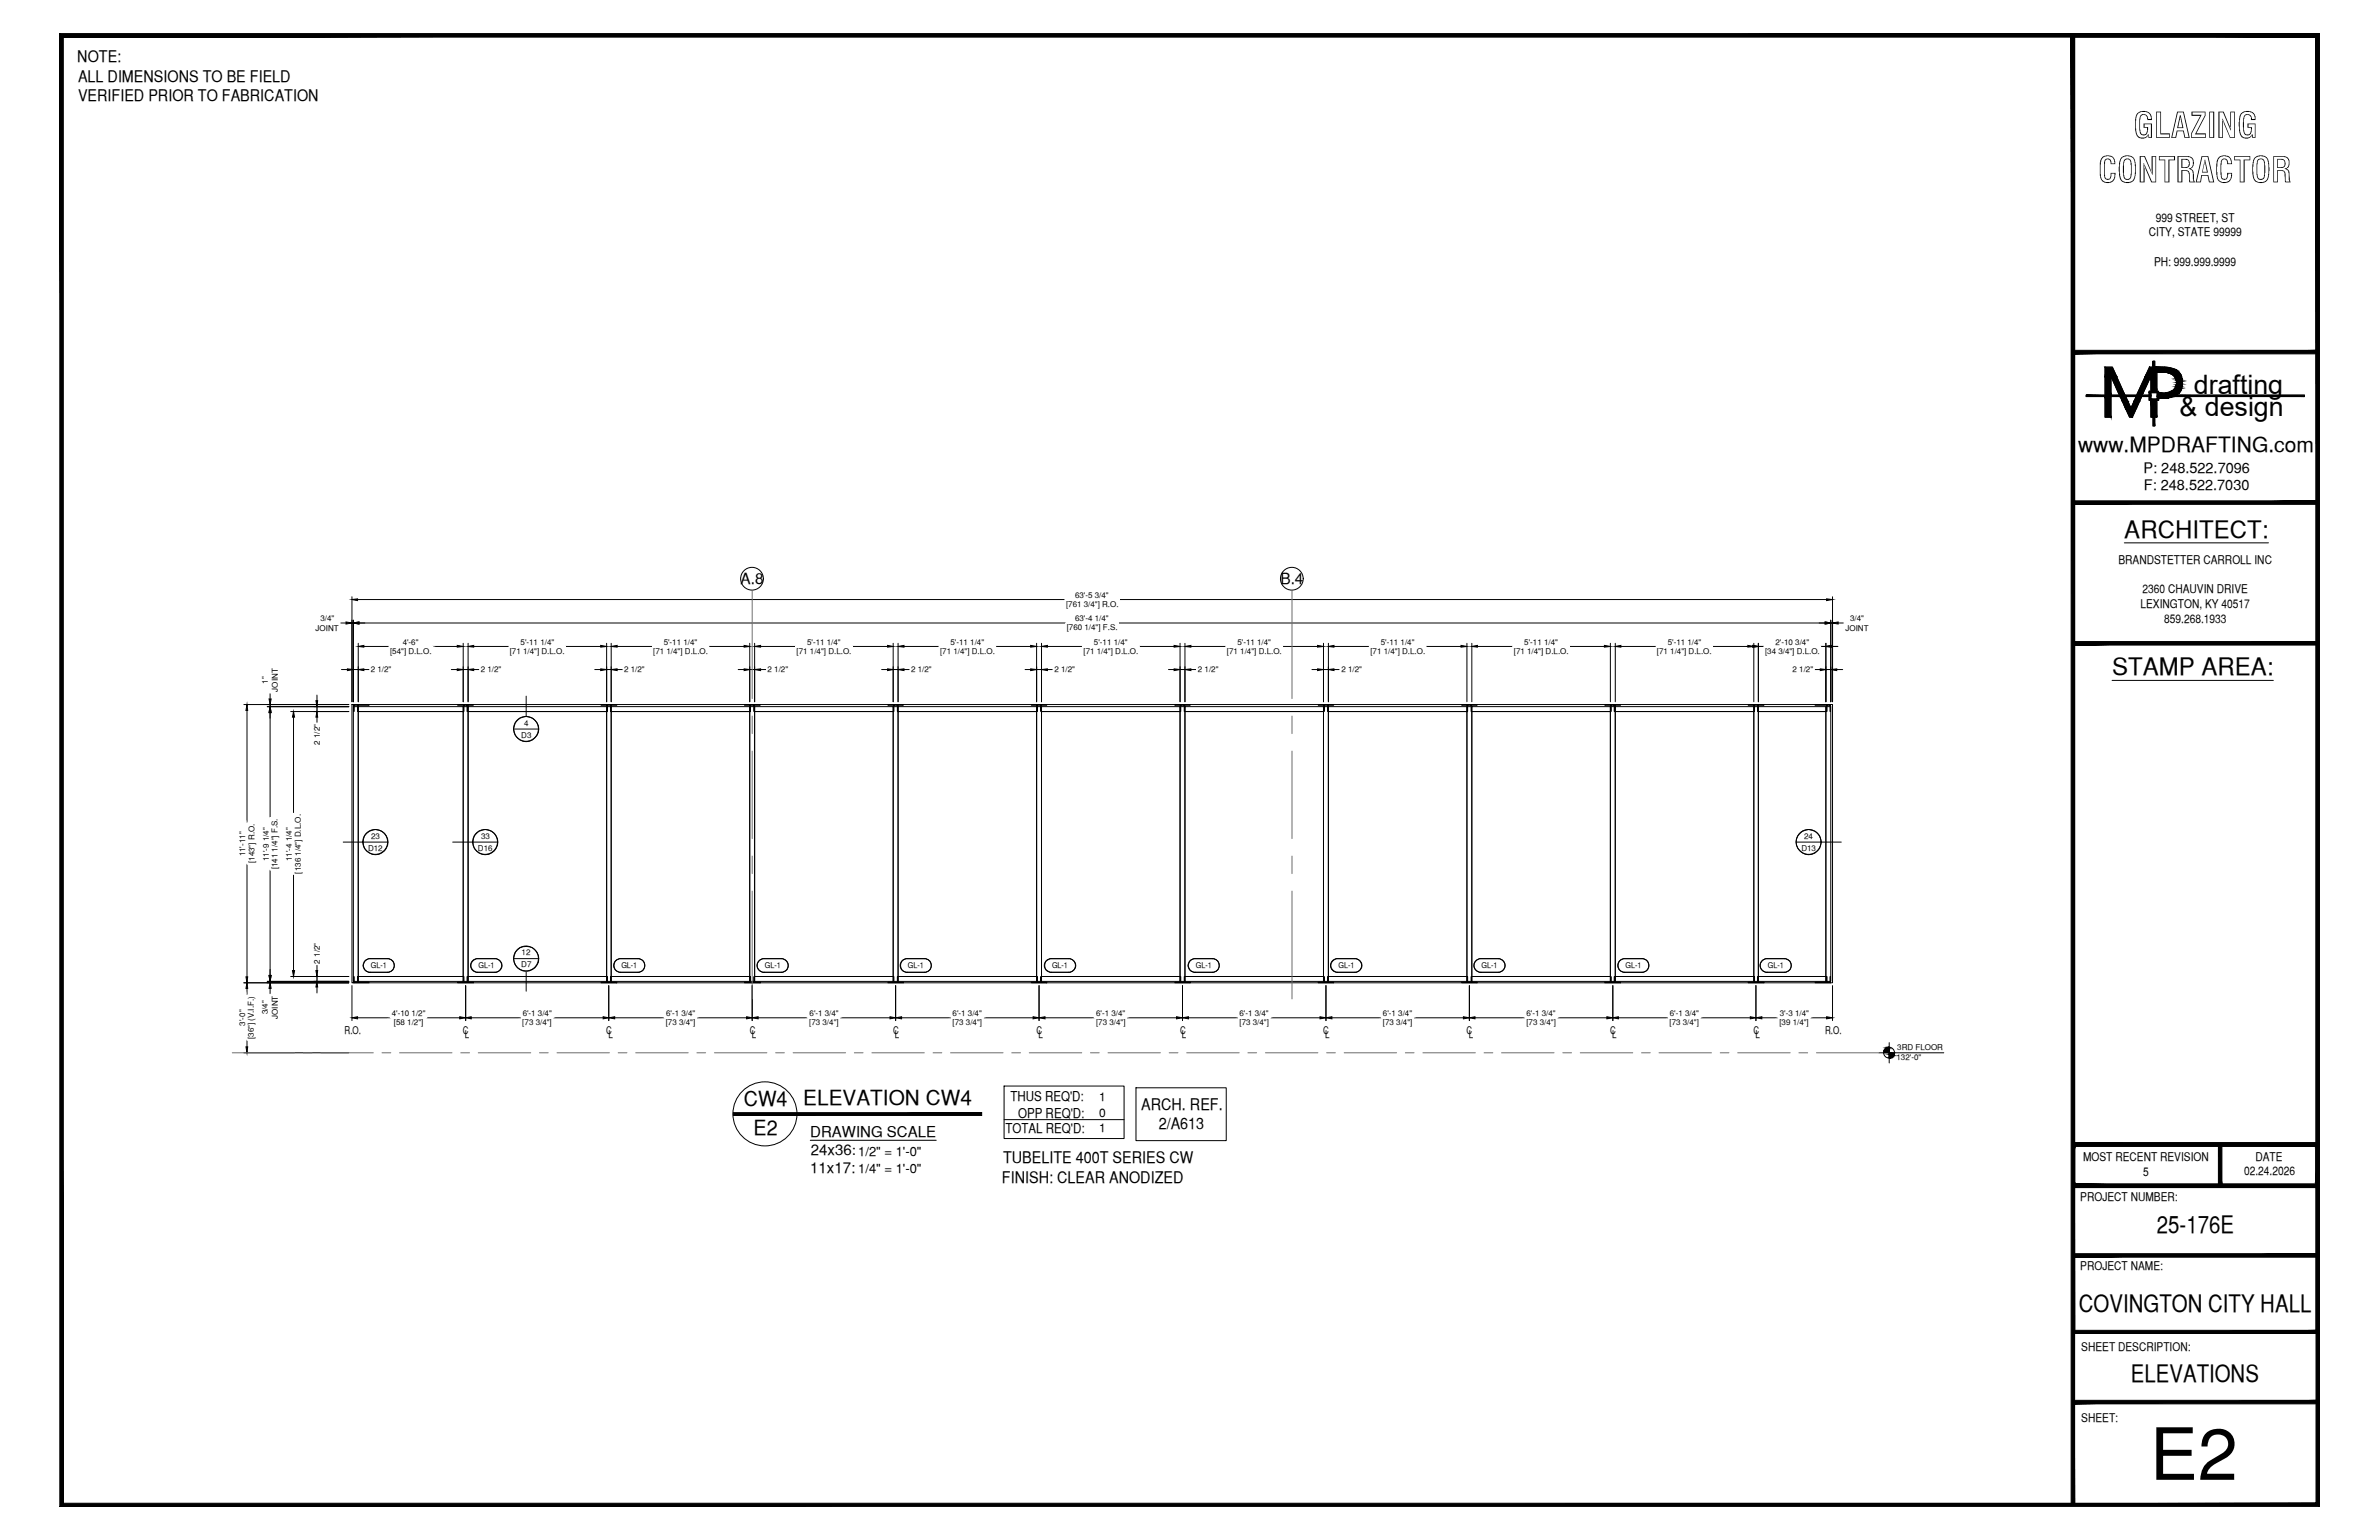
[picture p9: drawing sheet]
<svg xmlns="http://www.w3.org/2000/svg" width="432mm" height="279mm" viewBox="0 0 432 279" stroke-linecap="round" stroke-linejoin="round" font-family="sans-serif">
<defs><g id="words">
<text font-size="13.1" x="390.2" y="268.5">E2</text>
<g font-size="6.3">
<text x="387.2" y="25">GLAZING</text>
<text x="380.8" y="33.1">CONTRACTOR</text>
</g>
<g font-size="4.9">
<text x="398.2" y="71.5">drafting</text>
<text x="395.6" y="75.5">&amp; design</text>
</g>
<g font-size="4.4">
<text x="385.6" y="97.5">ARCHITECT:</text>
<text x="383.3" y="122.5">STAMP AREA:</text>
<text x="391.5" y="223.7">25-176E</text>
<text x="377.3" y="238.1">COVINGTON CITY HALL</text>
<text x="386.8" y="250.7">ELEVATIONS</text>
</g>
<g font-size="3.8">
<text x="377.2" y="82">www.MPDRAFTING.com</text>
<text x="135" y="200.7">CW4</text>
<text x="145.8" y="200.5">ELEVATION CW4</text>
<text x="136.8" y="206">E2</text>
</g>
<g font-size="2.9">
<text x="14" y="11.2">NOTE:</text>
<text x="14.2" y="14.8">ALL DIMENSIONS TO BE FIELD</text>
<text x="14.2" y="18.4">VERIFIED PRIOR TO FABRICATION</text>
<text x="207.1" y="201.4">ARCH. REF.</text>
<text x="210.3" y="204.9">2/A613</text>
<text x="181.9" y="214.6">FINISH: CLEAR ANODIZED</text>
<text x="182.1" y="211.1">TUBELITE 400T SERIES CW</text>
</g>
<g font-size="2.8">
<text x="134.4" y="106">A.8</text>
<text x="232.4" y="106">B.4</text>
</g>
<g font-size="2.7">
<text x="147.1" y="206.2">DRAWING SCALE</text>
<text x="147.2" y="209.5">24x36:</text>
<text x="147.1" y="212.9">11x17:</text>
</g>
<g font-size="2.6">
<text x="389.1" y="85.8">P: 248.522.7096</text>
<text x="389.1" y="89">F: 248.522.7030</text>
</g>
<g font-size="2.5">
<text x="183.4" y="199.8">THUS REQ'D:</text>
<text x="184.8" y="202.8">OPP REQ'D:</text>
<text x="182.5" y="205.5">TOTAL REQ'D:</text>
</g>
<g font-size="2.4">
<text x="155.8" y="209.7">1/2&quot; = 1'-0&quot;</text>
<text x="155.8" y="212.9">1/4&quot; = 1'-0&quot;</text>
</g>
<g font-size="2.2">
<text x="391.3" y="40.2">999 STREET, ST</text>
<text x="390" y="42.9">CITY, STATE 99999</text>
<text x="391" y="48.2">PH: 999.999.9999</text>
<text x="384.5" y="102.3">BRANDSTETTER CARROLL INC</text>
<text x="388.9" y="107.6">2360 CHAUVIN DRIVE</text>
<text x="388.5" y="110.3">LEXINGTON, KY 40517</text>
<text x="392.8" y="113">859.268.1933</text>
<text x="199.5" y="199.7">1</text>
<text x="199.5" y="202.6">0</text>
<text x="199.5" y="205.4">1</text>
<text x="378.1" y="210.6">MOST RECENT REVISION</text>
<text x="389" y="213.3">5</text>
<text x="407.3" y="213.2">02.24.2026</text>
<text x="409.4" y="210.6">DATE</text>
<text x="377.6" y="217.8">PROJECT NUMBER:</text>
<text x="377.6" y="230.4">PROJECT NAME:</text>
<text x="377.8" y="245.2">SHEET DESCRIPTION:</text>
<text x="377.8" y="257.9">SHEET:</text>
</g>
<g font-size="1.9">
<text x="62.5" y="187.6">R.O.</text>
<text x="84" y="187.6">C</text>
<text x="84.4" y="188.3">L</text>
<text x="110" y="187.6">C</text>
<text x="110.4" y="188.3">L</text>
<text x="136.1" y="187.6">C</text>
<text x="136.5" y="188.3">L</text>
<text x="162.1" y="187.6">C</text>
<text x="162.4" y="188.3">L</text>
<text x="188.2" y="187.6">C</text>
<text x="188.5" y="188.3">L</text>
<text x="214.2" y="187.6">C</text>
<text x="214.5" y="188.3">L</text>
<text x="240.2" y="187.6">C</text>
<text x="240.5" y="188.3">L</text>
<text x="266.2" y="187.6">C</text>
<text x="266.6" y="188.3">L</text>
<text x="292.2" y="187.6">C</text>
<text x="292.6" y="188.3">L</text>
<text x="318.3" y="187.6">C</text>
<text x="318.6" y="188.3">L</text>
<text x="331.3" y="187.6">R.O.</text>
</g>
<g font-size="1.5">
<text x="58.2" y="112.6">3/4&quot;</text>
<text x="193.5" y="110.1">[761 3/4&quot;] R.O.</text>
<text x="195.1" y="108.5">63'-5 3/4&quot;</text>
<text x="195.1" y="112.7">63'-4 1/4&quot;</text>
<text x="335.8" y="112.6">3/4&quot;</text>
<text x="57.3" y="114.4">JOINT</text>
<text x="70.8" y="118.6">[54&quot;] D.L.O.</text>
<text x="73.1" y="117">4'-6&quot;</text>
<text x="92.5" y="118.6">[71 1/4&quot;] D.L.O.</text>
<text x="94.5" y="117">5'-11 1/4&quot;</text>
<text x="118.6" y="118.6">[71 1/4&quot;] D.L.O.</text>
<text x="120.5" y="117">5'-11 1/4&quot;</text>
<text x="144.6" y="118.6">[71 1/4&quot;] D.L.O.</text>
<text x="146.5" y="117">5'-11 1/4&quot;</text>
<text x="170.6" y="118.6">[71 1/4&quot;] D.L.O.</text>
<text x="172.5" y="117">5'-11 1/4&quot;</text>
<text x="193.6" y="114.4">[760 1/4&quot;] F.S.</text>
<text x="196.7" y="118.6">[71 1/4&quot;] D.L.O.</text>
<text x="198.6" y="117">5'-11 1/4&quot;</text>
<text x="222.7" y="118.6">[71 1/4&quot;] D.L.O.</text>
<text x="224.6" y="117">5'-11 1/4&quot;</text>
<text x="248.7" y="118.6">[71 1/4&quot;] D.L.O.</text>
<text x="250.6" y="117">5'-11 1/4&quot;</text>
<text x="274.8" y="118.6">[71 1/4&quot;] D.L.O.</text>
<text x="276.7" y="117">5'-11 1/4&quot;</text>
<text x="300.7" y="118.6">[71 1/4&quot;] D.L.O.</text>
<text x="302.7" y="117">5'-11 1/4&quot;</text>
<text x="320.4" y="118.6">[34 3/4&quot;] D.L.O.</text>
<text x="322.3" y="117">2'-10 3/4&quot;</text>
<text x="335" y="114.4">JOINT</text>
<text x="48.6" y="124.1" transform="rotate(-90 48.6 124.1)">1&quot;</text>
<text x="50.4" y="125.5" transform="rotate(-90 50.4 125.5)">JOINT</text>
<text x="67.3" y="122">2 1/2&quot;</text>
<text x="87.2" y="122">2 1/2&quot;</text>
<text x="113.3" y="122">2 1/2&quot;</text>
<text x="139.3" y="122">2 1/2&quot;</text>
<text x="165.4" y="122">2 1/2&quot;</text>
<text x="191.4" y="122">2 1/2&quot;</text>
<text x="217.4" y="122">2 1/2&quot;</text>
<text x="243.5" y="122">2 1/2&quot;</text>
<text x="325.4" y="122">2 1/2&quot;</text>
<text x="95.1" y="131.6">4</text>
<text x="58" y="135.1" transform="rotate(-90 58 135.1)">2 1/2&quot;</text>
<text x="94.6" y="133.9">D3</text>
<text x="44.5" y="155.4" transform="rotate(-90 44.5 155.4)">11'-11&quot;</text>
<text x="66.8" y="154.4">D12</text>
<text x="67.4" y="152.1">23</text>
<text x="86.7" y="154.4">D16</text>
<text x="87.3" y="152.1">33</text>
<text x="327" y="154.4">D13</text>
<text x="327.5" y="152.1">24</text>
<text x="46.2" y="156.6" transform="rotate(-90 46.2 156.6)">[143&quot;] R.O.</text>
<text x="48.8" y="156.2" transform="rotate(-90 48.8 156.2)">11'-9 1/4&quot;</text>
<text x="50.4" y="157.7" transform="rotate(-90 50.4 157.7)">[141 1/4&quot;] F.S.</text>
<text x="53" y="156.2" transform="rotate(-90 53 156.2)">11'-4 1/4&quot;</text>
<text x="54.6" y="158.5" transform="rotate(-90 54.6 158.5)">[136 1/4&quot;] D.L.O.</text>
<text x="94.7" y="173.3">12</text>
<text x="58" y="174.8" transform="rotate(-90 58 174.8)">2 1/2&quot;</text>
<text x="67.3" y="175.7">GL-1</text>
<text x="86.9" y="175.7">GL-1</text>
<text x="94.6" y="175.5">D7</text>
<text x="112.8" y="175.7">GL-1</text>
<text x="138.8" y="175.7">GL-1</text>
<text x="164.8" y="175.7">GL-1</text>
<text x="190.9" y="175.7">GL-1</text>
<text x="217" y="175.7">GL-1</text>
<text x="243" y="175.7">GL-1</text>
<text x="268.9" y="175.7">GL-1</text>
<text x="295" y="175.7">GL-1</text>
<text x="320.9" y="175.7">GL-1</text>
<text x="48.6" y="184" transform="rotate(-90 48.6 184)">3/4&quot;</text>
<text x="50.4" y="184.8" transform="rotate(-90 50.4 184.8)">JOINT</text>
<text x="71.1" y="184.3">4'-10 1/2&quot;</text>
<text x="71.5" y="186">[58 1/2&quot;]</text>
<text x="94.8" y="186">[73 3/4&quot;]</text>
<text x="94.9" y="184.3">6'-1 3/4&quot;</text>
<text x="120.8" y="186">[73 3/4&quot;]</text>
<text x="120.9" y="184.3">6'-1 3/4&quot;</text>
<text x="146.9" y="186">[73 3/4&quot;]</text>
<text x="146.9" y="184.3">6'-1 3/4&quot;</text>
<text x="172.9" y="184.3">6'-1 3/4&quot;</text>
<text x="172.9" y="186">[73 3/4&quot;]</text>
<text x="198.9" y="184.3">6'-1 3/4&quot;</text>
<text x="198.9" y="186">[73 3/4&quot;]</text>
<text x="225" y="184.3">6'-1 3/4&quot;</text>
<text x="225" y="186">[73 3/4&quot;]</text>
<text x="251" y="184.3">6'-1 3/4&quot;</text>
<text x="251" y="186">[73 3/4&quot;]</text>
<text x="277.1" y="184.3">6'-1 3/4&quot;</text>
<text x="277.1" y="186">[73 3/4&quot;]</text>
<text x="303" y="186">[73 3/4&quot;]</text>
<text x="303.1" y="184.3">6'-1 3/4&quot;</text>
<text x="323" y="186">[39 1/4&quot;]</text>
<text x="323" y="184.3">3'-3 1/4&quot;</text>
<text x="44.5" y="186.1" transform="rotate(-90 44.5 186.1)">3'-0&quot;</text>
<text x="46.1" y="188.5" transform="rotate(-90 46.1 188.5)">[36&quot;] (V.I.F.)</text>
<text x="344.4" y="190.5">3RD FLOOR</text>
<text x="344.2" y="192.3">132'-0&quot;</text>
</g>
</g></defs>
<!-- layer: GLASS -->
<path d="M65 129.1h19.1v48.1h-19.1zM85 129.1h25.1v48.1h-25.1zM110.9 129.1h25.2v48.1h-25.2zM137 129.1h25.1v48.1h-25.1zM163 129.1h25.2v48.1h-25.2zM189 129.1h25.2v48.1h-25.2zM215.1 129.1h25.1v48.1h-25.1zM241.1 129.1h25.2v48.1h-25.2zM267.1 129.1h25.2v48.1h-25.2zM293.2 129.1h25.1v48.1h-25.1zM319.2 129.1h12.2v48.1h-12.2z" fill="none" stroke="#000" stroke-width=".18"/>
<!-- layer: COMPONENTS -->
<g fill="none" stroke="#000" stroke-width=".18">
<path d="M64.1 128.2h.9v49.9h-.9zM65 128.2h19.1v.9h-19.1zM84.1 128.2h.9v49.9h-.9zM85 128.2h25.1v.9h-25.1zM110.1 128.2h.8v49.9h-.8zM110.9 128.2h25.2v.9h-25.2zM136.1 128.2h.9v49.9h-.9zM137 128.2h25.1v.9h-25.1zM162.1 128.2h.9v49.9h-.9zM163 128.2h25.2v.9h-25.2zM188.2 128.2h.8v49.9h-.8zM189 128.2h25.2v.9h-25.2z"/>
<path d="M214.2 128.2h.9v49.9h-.9zM215.1 128.2h25.1v.9h-25.1zM240.2 128.2h.9v49.9h-.9zM241.1 128.2h25.2v.9h-25.2zM266.3 128.2h.8v49.9h-.8zM267.1 128.2h25.2v.9h-25.2zM292.3 128.2h.9v49.9h-.9zM293.2 128.2h25.1v.9h-25.1zM318.3 128.2h.9v49.9h-.9zM319.2 128.2h12.2v.9h-12.2zM331.4 128.2h.9v49.9h-.9zM65 177.2h19.1v.9h-19.1z"/>
<path d="M85 177.2h25.1v.9h-25.1zM110.9 177.2h25.2v.9h-25.2zM137 177.2h25.1v.9h-25.1zM163 177.2h25.2v.9h-25.2zM189 177.2h25.2v.9h-25.2zM215.1 177.2h25.1v.9h-25.1zM241.1 177.2h25.2v.9h-25.2zM267.1 177.2h25.2v.9h-25.2zM293.2 177.2h25.1v.9h-25.1zM319.2 177.2h12.2v.9h-12.2z"/>
</g>
<!-- layer: ROUGH OPENING -->
<path d="M63.9 127.8h268.7v50.5h-268.7z" fill="none" stroke="#000" stroke-width=".18"/>
<!-- layer: DIM -->
<g fill="none" stroke="#000" stroke-width=".18">
<path d="M61.7 113h1.1M63.9 108.3v19M63.9 113h.2M64.1 112.5v14.8M64.9 108.8h128.4M65 116.7v10.6M65.2 113h128.2M66 117.3h4.6M78.4 117.3h4.6M84.1 116.7v10.6M85 116.7v10.6M86 117.3h6.4"/>
<path d="M102.6 117.3h6.4M110.1 116.7v10.6M110.9 116.7v10.6M112 117.3h6.4M128.7 117.3h6.4M136.1 116.7v10.6M137 116.7v10.6M138 117.3h6.4M154.7 117.3h6.4M162.1 116.7v10.6M163 116.7v10.6M164.1 117.3h6.3"/>
<path d="M180.7 117.3h6.4M188.2 116.7v10.6M189 116.7v10.6M190.1 117.3h6.4M203 113h128.3M203.1 108.8h128.4M206.8 117.3h6.3M214.2 116.7v10.6M215.1 116.7v10.6M216.2 117.3h6.3M232.8 117.3h6.3M240.2 116.7v10.6"/>
<path d="M241.1 116.7v10.6M242.1 117.3h6.4M258.8 117.3h6.4M266.3 116.7v10.6M267.1 116.7v10.6M268.2 117.3h6.4M284.9 117.3h6.3M292.3 116.7v10.6M293.2 116.7v10.6M294.2 117.3h6.4M310.8 117.3h7.3M318.3 116.7v10.6"/>
<path d="M319.2 117.3h1M319.2 116.7v10.6M330.5 117.3h.9M331.4 116.7v10.6M332.3 112.5v14.8M332.3 113h.3M332.5 117.3h1.1M332.6 108.3v19M333.6 113h1.1M44.3 127.8h19M44.8 128.9v20.5M48.5 128.2h14.8"/>
<path d="M49 125.7v1.1M49 127.8v.4M49 129.3v19M52.8 129.1h10.5M53.3 130.1v17.5M57.5 126.1v1M57.5 128.2v.9M57.5 130.1v1.1M62 121.5h1.1M64.1 121.5h.9M66 121.5h1.1M81.9 121.5h1.1"/>
<path d="M84.1 121.5h.9M86 121.5h1.1M107.9 121.5h1.1M110.1 121.5h.8M112 121.5h1.1M134 121.5h1.1M136.1 121.5h.9M138 121.5h1.1M160 121.5h1.1M162.1 121.5h.9M164.1 121.5h1.1M186.1 121.5h1"/>
<path d="M188.2 121.5h.8M190.1 121.5h1M212.1 121.5h1M214.2 121.5h.9M216.2 121.5h1M238.1 121.5h1M240.2 121.5h.9M242.1 121.5h1.1M329.3 121.5h1.1M331.4 121.5h.9M333.4 121.5h1.1M44.8 156.8v20.4"/>
<path d="M49 157.9v19.1M53.3 158.6v17.5M44.3 178.3h19M44.8 179.3v1.3M48.5 178.1h14.8M49 178.1v.2M49 179.3v1.1M52.8 177.2h10.5M57.5 175v1.1M57.5 177.2v.9M57.5 179.1v1M63.9 178.8v6.4"/>
<path d="M84.5 178.8v6.4M110.5 178.8v6.4M136.5 178.8v6.4M162.6 178.8v6.4M188.6 178.8v6.4M214.6 178.8v6.4M240.7 178.8v6.4M266.7 178.8v6.4M292.7 178.8v6.4M318.7 178.8v6.4M332.6 178.8v6.4M44.3 191h19"/>
<path d="M44.8 188.7v1.2M64.9 184.7h6M77.5 184.7h5.9M85.5 184.7h9.2M100.3 184.7h9.2M111.6 184.7h9M126.4 184.7h9.1M137.6 184.7h9.1M152.4 184.7h9.1M163.6 184.7h9.1M178.4 184.7h9.1M189.7 184.7h9.1"/>
<path d="M204.5 184.7h9.1M215.7 184.7h9.1M230.5 184.7h9.1M241.7 184.7h9.1M256.5 184.7h9.1M267.7 184.7h9.2M282.6 184.7h9.1M293.8 184.7h9.1M308.5 184.7h9.2M319.8 184.7h3M328.5 184.7h3"/>
</g>
<g fill="#000" stroke="#000" stroke-width=".18">
<path d="M62.8 112.8l1.1 .2-1.1 .2zM63.9 108.8l1-.2v.4zM64.1 113l1.1-.2v.4zM65 117.3l1-.2v.3zM83 117.1l1.1 .2-1.1 .1zM85 117.3l1-.2v.3zM109 117.1l1.1 .2-1.1 .1zM110.9 117.3l1.1-.2v.3zM135.1 117.1l1 .2-1 .1zM137 117.3l1-.2v.3zM161.1 117.1l1 .2-1 .1zM163 117.3l1.1-.2v.3z"/>
<path d="M187.1 117.1l1.1 .2-1.1 .1zM189 117.3l1.1-.2v.3zM213.1 117.1l1.1 .2-1.1 .1zM215.1 117.3l1.1-.2v.3zM239.1 117.1l1.1 .2-1.1 .1zM241.1 117.3l1-.2v.3zM265.2 117.1l1.1 .2-1.1 .1zM267.1 117.3l1.1-.2v.3zM291.2 117.1l1.1 .2-1.1 .1zM293.2 117.3l1-.2v.3zM317.2 117.1l1.1 .2-1.1 .1zM318.1 117.1l1.1 .2-1.1 .1z"/>
<path d="M331.3 112.8l1 .2-1 .2zM331.5 108.6l1.1 .2-1.1 .2zM331.4 117.3l1.1-.2v.3zM332.6 113l1-.2v.4zM44.8 127.8l.2 1.1h-.4zM49 128.2l.2 1.1h-.4zM48.8 126.8h.4l-.2 1zM53.3 129.1l.2 1h-.4zM57.3 127.1h.4l-.2 1.1zM57.5 129.1l.2 1h-.4zM63.1 121.3l1 .2-1 .2zM65 121.5l1-.2v.4z"/>
<path d="M83 121.3l1.1 .2-1.1 .2zM85 121.5l1-.2v.4zM109 121.3l1.1 .2-1.1 .2zM110.9 121.5l1.1-.2v.4zM135.1 121.3l1 .2-1 .2zM137 121.5l1-.2v.4zM161.1 121.3l1 .2-1 .2zM163 121.5l1.1-.2v.4zM187.1 121.3l1.1 .2-1.1 .2zM189 121.5l1.1-.2v.4zM213.1 121.3l1.1 .2-1.1 .2zM215.1 121.5l1.1-.2v.4z"/>
<path d="M239.1 121.3l1.1 .2-1.1 .2zM241.1 121.5l1-.2v.4zM330.4 121.3l1 .2-1 .2zM332.3 121.5l1.1-.2v.4zM44.6 177.2h.4l-.2 1.1zM44.8 178.3l.2 1h-.4zM48.8 177h.4l-.2 1.1zM49 178.3l.2 1h-.4zM53.1 176.1h.4l-.2 1.1zM57.5 178.1l.2 1h-.4zM57.3 176.1h.4l-.2 1.1zM44.6 189.9h.4l-.2 1.1z"/>
<path d="M63.9 184.7l1-.2v.3zM83.4 184.5l1.1 .2-1.1 .1zM84.5 184.7l1-.2v.3zM109.5 184.5l1 .2-1 .1zM110.5 184.7l1.1-.2v.3zM135.5 184.5l1 .2-1 .1zM136.5 184.7l1.1-.2v.3zM161.5 184.5l1.1 .2-1.1 .1zM162.6 184.7l1-.2v.3zM187.5 184.5l1.1 .2-1.1 .1zM188.6 184.7l1.1-.2v.3zM213.6 184.5l1 .2-1 .1z"/>
<path d="M214.6 184.7l1.1-.2v.3zM239.6 184.5l1.1 .2-1.1 .1zM240.7 184.7l1-.2v.3zM265.6 184.5l1.1 .2-1.1 .1zM266.7 184.7l1-.2v.3zM291.7 184.5l1 .2-1 .1zM292.7 184.7l1.1-.2v.3zM317.7 184.5l1 .2-1 .1zM318.7 184.7l1.1-.2v.3zM331.5 184.5l1.1 .2-1.1 .1z"/>
</g>
<g fill="#fff" stroke="#fff" stroke-width=".18">
<path d="M194.9 107.2v1.6l6.6-1.6zM194.9 108.8l6.6-1.6v1.6z"/>
<path d="M193.3 108.8v1.9l9.8-1.9zM193.3 110.7l9.8-1.9v1.9z"/>
<path d="M194.9 111.4v1.6l6.6-1.6zM194.9 113l6.6-1.6v1.6z"/>
<path d="M193.4 113v1.9l9.6-1.9zM193.4 114.9l9.6-1.9v1.9z"/>
<path d="M334.7 111.3v3.4l4.6-3.4zM334.7 114.7l4.6-3.4v3.4z"/>
<path d="M57.1 111.3v3.4l4.6-3.4zM57.1 114.7l4.6-3.4v3.4z"/>
<path d="M67.1 120.7v1.6l4.1-1.6zM67.1 122.3l4.1-1.6v1.6z"/>
<path d="M72.9 115.6v1.7l3.3-1.7zM72.9 117.3l3.3-1.7v1.7z"/>
<path d="M70.6 117.3v1.9l7.8-1.9zM70.6 119.2l7.8-1.9v1.9z"/>
<path d="M94.2 115.6v1.7l6.6-1.7zM94.2 117.3l6.6-1.7v1.7z"/>
<path d="M92.4 117.3v1.9l10.2-1.9zM92.4 119.2l10.2-1.9v1.9z"/>
<path d="M87.1 120.7v1.6l4.1-1.6zM87.1 122.3l4.1-1.6v1.6z"/>
<path d="M43.2 150.7v4.7h1.6zM43.2 150.7h1.6v4.7z"/>
<path d="M44.8 149.4v7.4h1.9zM44.8 149.4h1.9v7.4z"/>
<path d="M47.4 149.9v6.4h1.6zM47.4 149.9h1.6v6.4z"/>
<path d="M49 148.3v9.6h1.9zM49 148.3h1.9v9.6z"/>
<path d="M47.3 121v4.7h3.4zM47.3 121h3.4v4.7z"/>
<path d="M47.3 180.4v4.7h3.4zM47.3 180.4h3.4v4.7z"/>
<path d="M56.7 131.2v4.2h1.6zM56.7 131.2h1.6v4.2z"/>
<path d="M56.7 170.9v4.1h1.6zM56.7 170.9h1.6v4.1z"/>
<path d="M51.6 149.9v6.4h1.7zM51.6 149.9h1.7v6.4z"/>
<path d="M53.3 147.6v11h1.9zM53.3 147.6h1.9v11z"/>
<path d="M70.9 183v1.7l6.6-1.7zM70.9 184.7l6.6-1.7v1.7z"/>
<path d="M71.3 184.7v1.9l5.7-1.9zM71.3 186.6l5.7-1.9v1.9z"/>
<path d="M322.8 183v1.7l5.7-1.7zM322.8 184.7l5.7-1.7v1.7z"/>
<path d="M322.8 184.7v1.9l5.7-1.9zM322.8 186.6l5.7-1.9v1.9z"/>
<path d="M43.2 183v3.3h1.6zM43.2 183h1.6v3.3z"/>
<path d="M44.8 180.6v8.1h1.9zM44.8 180.6h1.9v8.1z"/>
<path d="M94.7 183v1.7l5.6-1.7zM94.7 184.7l5.6-1.7v1.7z"/>
<path d="M94.7 184.7v1.9l5.6-1.9zM94.7 186.6l5.6-1.9v1.9z"/>
<path d="M325.2 120.7v1.6l4.1-1.6zM325.2 122.3l4.1-1.6v1.6z"/>
<path d="M322.1 115.6v1.7l6.4-1.7zM322.1 117.3l6.4-1.7v1.7z"/>
<path d="M320.2 117.3v1.9l10.3-1.9zM320.2 119.2l10.3-1.9v1.9z"/>
<path d="M120.3 115.6v1.7l6.5-1.7zM120.3 117.3l6.5-1.7v1.7z"/>
<path d="M118.4 117.3v1.9l10.3-1.9zM118.4 119.2l10.3-1.9v1.9z"/>
<path d="M113.1 120.7v1.6l4.1-1.6zM113.1 122.3l4.1-1.6v1.6z"/>
<path d="M120.6 183v1.7l5.8-1.7zM120.6 184.7l5.8-1.7v1.7z"/>
<path d="M120.7 184.7v1.9l5.7-1.9zM120.7 186.6l5.7-1.9v1.9z"/>
<path d="M146.3 115.6v1.7l6.5-1.7zM146.3 117.3l6.5-1.7v1.7z"/>
<path d="M144.4 117.3v1.9l10.3-1.9zM144.4 119.2l10.3-1.9v1.9z"/>
<path d="M139.1 120.7v1.6l4.2-1.6zM139.1 122.3l4.2-1.6v1.6z"/>
<path d="M146.7 183v1.7l5.7-1.7zM146.7 184.7l5.7-1.7v1.7z"/>
<path d="M146.7 184.7v1.9l5.7-1.9zM146.7 186.6l5.7-1.9v1.9z"/>
<path d="M172.3 115.6v1.7l6.6-1.7zM172.3 117.3l6.6-1.7v1.7z"/>
<path d="M170.4 117.3v1.9l10.3-1.9zM170.4 119.2l10.3-1.9v1.9z"/>
<path d="M165.2 120.7v1.6l4.1-1.6zM165.2 122.3l4.1-1.6v1.6z"/>
<path d="M172.7 183v1.7l5.7-1.7zM172.7 184.7l5.7-1.7v1.7z"/>
<path d="M172.7 184.7v1.9l5.7-1.9zM172.7 186.6l5.7-1.9v1.9z"/>
<path d="M198.4 115.6v1.7l6.5-1.7zM198.4 117.3l6.5-1.7v1.7z"/>
<path d="M196.5 117.3v1.9l10.3-1.9zM196.5 119.2l10.3-1.9v1.9z"/>
<path d="M191.1 120.7v1.6l4.2-1.6zM191.1 122.3l4.2-1.6v1.6z"/>
<path d="M198.8 183v1.7l5.7-1.7zM198.8 184.7l5.7-1.7v1.7z"/>
<path d="M198.8 184.7v1.9l5.7-1.9zM198.8 186.6l5.7-1.9v1.9z"/>
<path d="M224.4 115.6v1.7l6.5-1.7zM224.4 117.3l6.5-1.7v1.7z"/>
<path d="M222.5 117.3v1.9l10.3-1.9zM222.5 119.2l10.3-1.9v1.9z"/>
<path d="M217.2 120.7v1.6l4.2-1.6zM217.2 122.3l4.2-1.6v1.6z"/>
<path d="M224.8 183v1.7l5.7-1.7zM224.8 184.7l5.7-1.7v1.7z"/>
<path d="M224.8 184.7v1.9l5.7-1.9zM224.8 186.6l5.7-1.9v1.9z"/>
<path d="M250.4 115.6v1.7l6.5-1.7zM250.4 117.3l6.5-1.7v1.7z"/>
<path d="M248.5 117.3v1.9l10.3-1.9zM248.5 119.2l10.3-1.9v1.9z"/>
<path d="M243.2 120.7v1.6l4.2-1.6zM243.2 122.3l4.2-1.6v1.6z"/>
<path d="M250.8 183v1.7l5.7-1.7zM250.8 184.7l5.7-1.7v1.7z"/>
<path d="M250.8 184.7v1.9l5.7-1.9zM250.8 186.6l5.7-1.9v1.9z"/>
<path d="M276.4 115.6v1.7l6.6-1.7zM276.4 117.3l6.6-1.7v1.7z"/>
<path d="M274.6 117.3v1.9l10.3-1.9zM274.6 119.2l10.3-1.9v1.9z"/>
<path d="M276.9 183v1.7l5.7-1.7zM276.9 184.7l5.7-1.7v1.7z"/>
<path d="M276.9 184.7v1.9l5.7-1.9zM276.9 186.6l5.7-1.9v1.9z"/>
<path d="M302.5 115.6v1.7l6.5-1.7zM302.5 117.3l6.5-1.7v1.7z"/>
<path d="M300.6 117.3v1.9l10.2-1.9zM300.6 119.2l10.2-1.9v1.9z"/>
<path d="M302.9 183v1.7l5.6-1.7zM302.9 184.7l5.6-1.7v1.7z"/>
<path d="M302.9 184.7v1.9l5.6-1.9zM302.9 186.6l5.6-1.9v1.9z"/>
<path d="M322.1 115.6v1.7l6.4-1.7zM322.1 117.3l6.4-1.7v1.7z"/>
<path d="M320.2 117.3v1.9l10.3-1.9zM320.2 119.2l10.3-1.9v1.9z"/>
</g>
<!-- layer: DETAIL TAG -->
<path d="M95.5 130l.6 .1M68.1 150.5l.7 .1M88.1 150.5l.6 .1M328.3 150.5l-.6 .1M95.5 171.7l.6 .1" fill="none" stroke="#fff" stroke-width=".18"/>
<g fill="#fff" stroke="#fff" stroke-width=".18">
<path d="M94.4 134.2l.5 .3 .6 .1zM94.4 134.2l1.7 .3-.6 .1zM93.9 133.9l.5 .3 1.7 .3zM93.9 133.9l2.7 .3-.5 .3zM93.5 133.4l.4 .5 2.7 .3zM93.5 133.4l3.6 .5-.5 .3zM93.3 132.8l.2 .6 3.6 .5zM93.3 132.8l4.2 .6-.4 .5zM93.2 132.3l.1 .5 4.2 .6zM93.2 132.3l4.5 .5-.2 .6zM93.3 131.7l-.1 .6 4.5 .5zM93.3 131.7l4.5 .6-.1 .5zM93.5 131.1l-.2 .6 4.5 .6zM93.5 131.1l4.2 .6 .1 .6zM93.9 130.7l-.4 .4 4.2 .6zM93.9 130.7l3.6 .4 .2 .6zM93.9 130.7l3.6 .4-3.1-.8zM94.4 130.3l2.7 .4 .4 .4zM94.4 130.3l2.7 .4-2.2-.6zM94.9 130.1l1.7 .2 .5 .4zM94.9 130.1l1.7 .2-1.1-.3zM95.5 130l1.1 .3z"/>
<path d="M94.4 175.9l.5 .2 .6 .1zM94.4 175.9l1.7 .2-.6 .1zM93.9 175.6l.5 .3 1.7 .2zM93.9 175.6l2.7 .3-.5 .2zM93.5 175.1l.4 .5 2.7 .3zM93.5 175.1l3.6 .5-.5 .3zM93.3 174.6l.2 .5 3.6 .5zM93.3 174.6l4.2 .5-.4 .5zM93.2 173.9l.1 .7 4.2 .5zM93.2 173.9l4.5 .7-.2 .5zM93.3 173.4l-.1 .5 4.5 .7zM93.3 173.4l4.5 .5-.1 .7zM93.5 172.8l-.2 .6 4.5 .5zM93.5 172.8l4.2 .6 .1 .5zM93.9 172.3l-.4 .5 4.2 .6zM93.9 172.3l3.6 .5 .2 .6zM93.9 172.3l3.6 .5-3.1-.8zM94.4 172l2.7 .3 .4 .5zM94.4 172l2.7 .3-2.2-.5zM94.9 171.8l1.7 .2 .5 .3zM94.9 171.8l1.7 .2-1.1-.3zM95.5 171.7l1.1 .3z"/>
<path d="M67.1 154.7l.5 .3 .5 .1zM67.1 154.7l1.7 .3-.7 .1zM66.5 154.4l.6 .3 1.7 .3zM66.5 154.4l2.8 .3-.5 .3zM66.2 153.9l.3 .5 2.8 .3zM66.2 153.9l3.6 .5-.5 .3zM66 153.4l.2 .5 3.6 .5zM66 153.4l4.1 .5-.3 .5zM65.9 152.8l.1 .6 4.1 .5zM65.9 152.8l4.5 .6-.3 .5zM66 152.2l-.1 .6 4.5 .6zM66 152.2l4.4 .6v.6zM66.2 151.6l-.2 .6 4.4 .6zM66.2 151.6l4.2 .6v.6zM66.5 151.2l-.3 .4 4.2 .6zM66.5 151.2l3.6 .4 .3 .6zM66.5 151.2l3.6 .4-3-.8zM67.1 150.8l2.7 .4 .3 .4zM67.1 150.8l2.7 .4-2.2-.6zM67.6 150.6l1.7 .2 .5 .4zM67.6 150.6l1.7 .2-1.2-.3zM68.1 150.5l1.2 .3z"/>
<path d="M86.9 154.7l.6 .3 .6 .1zM86.9 154.7l1.8 .3-.6 .1zM86.5 154.4l.4 .3 1.8 .3zM86.5 154.4l2.7 .3-.5 .3zM86.1 153.9l.4 .5 2.7 .3zM86.1 153.9l3.6 .5-.5 .3zM85.9 153.4l.2 .5 3.6 .5zM85.9 153.4l4.1 .5-.3 .5zM85.9 152.8v.6l4.1 .5zM85.9 152.8l4.4 .6-.3 .5zM85.9 152.2v.6l4.4 .6zM85.9 152.2l4.5 .6-.1 .6zM86.1 151.6l-.2 .6 4.5 .6zM86.1 151.6l4.2 .6 .1 .6zM86.5 151.2l-.4 .4 4.2 .6zM86.5 151.2l3.5 .4 .3 .6zM86.5 151.2l3.5 .4-3.1-.8zM86.9 150.8l2.8 .4 .3 .4zM86.9 150.8l2.8 .4-2.2-.6zM87.5 150.6l1.7 .2 .5 .4zM87.5 150.6l1.7 .2-1.1-.3zM88.1 150.5l1.1 .3z"/>
<path d="M328.3 155.1l1.1-.4-.5 .3zM327.7 155l.6 .1 1.1-.4zM327.7 155l2.2-.6-.5 .3zM327.2 154.7l.5 .3 2.2-.6zM327.2 154.7l3.1-.8-.4 .5zM326.7 154.4l.5 .3 3.1-.8zM326.7 154.4l3.8-1-.2 .5zM326.3 153.9l.4 .5 3.8-1zM326.3 153.9l4.3-1.1-.1 .6zM326.1 153.4l.2 .5 4.3-1.1zM326.1 153.4l4.4-1.2 .1 .6zM326 152.8l.1 .6 4.4-1.2zM326 152.8l4.3-1.2 .2 .6zM326.1 152.2l-.1 .6 4.3-1.2zM326.1 152.2l3.8-1 .4 .4zM326.3 151.6l-.2 .6 3.8-1zM326.3 151.6l3.1-.8 .5 .4zM326.7 151.2l-.4 .4 3.1-.8zM326.7 151.2l2.2-.6 .5 .2zM326.7 151.2l2.2-.6-1.7 .2zM327.2 150.8l1.1-.3 .6 .1zM327.2 150.8l1.1-.3z"/>
</g>
<g fill="none" stroke="#000" stroke-width=".18">
<path d="M95.5 126.3v3.7M62.3 152.8h3.6M82.2 152.8h3.7M330.6 152.8h3.6M95.5 176.2v3.6"/>
<circle cx="95.5" cy="132.3" r="2.28"/>
<circle cx="68.1" cy="152.8" r="2.28"/>
<circle cx="88.1" cy="152.8" r="2.28"/>
<circle cx="328.3" cy="152.8" r="2.28"/>
<circle cx="95.5" cy="174" r="2.26"/>
</g>
<!-- layer: SYMBOLS -->
<g fill="none" stroke="#000" stroke-width=".18">
<path d="M93.2 132.3h4.6M65.9 152.8h4.5M85.9 152.8h4.5M326 152.8h4.6M67.2 173.9a1.24 1.24 0 0 0-1.3 1.3 1.24 1.24 0 0 0 1.3 1.2M67.2 173.9h3.2M67.2 176.4h3.2M70.3 173.9a1.24 1.24 0 0 1 1.3 1.3 1.24 1.24 0 0 1-1.3 1.2M86.6 173.9a1.24 1.24 0 0 0-1.2 1.3 1.24 1.24 0 0 0 1.2 1.2M86.7 173.9h3.2M86.7 176.4h3.2M89.8 173.9a1.24 1.24 0 0 1 1.3 1.3 1.24 1.24 0 0 1-1.3 1.2"/>
<path d="M93.2 173.9h4.6M112.6 173.9a1.24 1.24 0 0 0-1.2 1.3 1.24 1.24 0 0 0 1.2 1.2M112.6 173.9h3.2M112.6 176.4h3.2M115.8 173.9a1.24 1.24 0 0 1 1.2 1.3 1.24 1.24 0 0 1-1.2 1.2M137.7 174.4l.6-.4 .4-.1h3.1a1.24 1.24 0 0 1 1.3 1.2 1.24 1.24 0 0 1-1.2 1.3h-3.2a1.24 1.24 0 0 1-1.2-.7 1.24 1.24 0 0 1 .2-1.3zM164.6 173.9a1.24 1.24 0 0 0-1.2 1.3 1.24 1.24 0 0 0 1.2 1.2M164.7 173.9h3.1M164.7 176.4h3.1M167.8 173.9a1.24 1.24 0 0 1 1.2 1.3 1.24 1.24 0 0 1-1.2 1.2M190.1 174.2l.7-.3h3.2a1.24 1.24 0 0 1 1.2 1.2 1.24 1.24 0 0 1-1.2 1.3h-3.2a1.24 1.24 0 0 1-1.2-.9 1.24 1.24 0 0 1 .5-1.3zM216.2 174.2l.7-.3h3.2a1.24 1.24 0 0 1 1.2 1.2 1.24 1.24 0 0 1-1.2 1.3h-3.2a1.24 1.24 0 0 1-1.2-.9 1.24 1.24 0 0 1 .5-1.3z"/>
<path d="M242.7 173.9a1.24 1.24 0 0 0-1.2 1.3 1.24 1.24 0 0 0 1.2 1.2M242.8 173.9h3.1M242.8 176.4h3.1M245.9 173.9a1.24 1.24 0 0 1 1.2 1.3 1.24 1.24 0 0 1-1.2 1.2M268.8 173.9a1.24 1.24 0 0 0-1.3 1.3 1.24 1.24 0 0 0 1.3 1.2M268.8 173.9h3.2M268.8 176.4h3.2M271.9 173.9a1.24 1.24 0 0 1 1.3 1.3 1.24 1.24 0 0 1-1.3 1.2M294.9 173.9a1.24 1.24 0 0 0-1.3 1.3 1.24 1.24 0 0 0 1.3 1.2M294.9 173.9h3.2M294.9 176.4h3.2M298 173.9a1.24 1.24 0 0 1 1.3 1.3 1.24 1.24 0 0 1-1.3 1.2"/>
<path d="M320 174.2l.7-.3h3.2a1.24 1.24 0 0 1 1.2 1.2 1.24 1.24 0 0 1-1.2 1.3h-3.2a1.24 1.24 0 0 1-1.2-.9 1.24 1.24 0 0 1 .5-1.3zM182.2 197h21.8v9.6h-21.8zM341.1 191h11.7M342.9 189.2v3.6M182.2 203.1h21.8"/>
<circle cx="95.5" cy="132.2" r="2.25"/>
<circle cx="68.1" cy="152.7" r="2.25"/>
<circle cx="88" cy="152.7" r="2.25"/>
<circle cx="328.3" cy="152.7" r="2.25"/>
<circle cx="95.5" cy="173.9" r="2.25"/>
<circle cx="342.9" cy="191" r=".98"/>
<circle cx="138.8" cy="202.1" r="5.8"/>
</g>
<!-- layer: F-T ANCHOR -->
<g fill="none" stroke="#000" stroke-width=".18">
<path d="M64.2 127.8h2.8v.2h-2v1.1l-.1-1.1h-.6l-.1 1.1zM83.1 127.8h2.8v.2h-1v1.1h-.1v-1.1h-.6l-.1 1.1v-1.1h-1zM109.1 127.8h2.9v.2h-1.1v1.1l-.1-1.1h-.6v1.1v-1.1h-1.1zM135.1 127.8h2.9v.2h-1.1v1.1l-.1-1.1h-.6l-.1 1.1v-1.1h-1zM161.2 127.8h2.8v.2h-1.1v1.1v-1.1h-.7v1.1v-1.1h-1zM187.2 127.8h2.8v.2h-1v1.1l-.1-1.1h-.6l-.1 1.1v-1.1h-1zM213.2 127.8h2.8v.2h-1v1.1l-.1-1.1h-.6l-.1 1.1v-1.1h-1zM239.3 127.8h2.8v.2h-1.1v1.1v-1.1h-.7v1.1v-1.1h-1zM265.3 127.8h2.8v.2h-1v1.1l-.1-1.1h-.6l-.1 1.1v-1.1h-1zM291.3 127.8h2.8v.2h-1v1.1h-.1v-1.1h-.6v1.1v-1.1h-1.1zM317.3 127.8h2.9v.2h-1.1v1.1l-.1-1.1h-.5l-.1 1.1v-1.1h-1.1zM329.4 127.8h2.8v1.3v-1.1h-.6l-.1 1.1v-1.1h-2.1z"/>
<path d="M64.2 177.2l.1 1h.6l.1-1v1h2v.1h-2.8zM83.1 178.2h1v-1l.1 1h.6v-1h.1v1h1v.1h-2.8zM109.1 178.2h1.1v-1v1h.6l.1-1v1h1.1v.1h-2.9zM135.1 178.2h1v-1l.1 1h.6l.1-1v1h1.1v.1h-2.9zM161.2 178.2h1v-1v1h.7v-1v1h1.1v.1h-2.8zM187.2 178.2h1v-1l.1 1h.6l.1-1v1h1v.1h-2.8zM213.2 178.2h1v-1l.1 1h.6l.1-1v1h1v.1h-2.8zM239.3 178.2h1v-1v1h.7v-1v1h1.1v.1h-2.8zM265.3 178.2h1v-1l.1 1h.6l.1-1v1h1v.1h-2.8zM291.3 178.2h1.1v-1v1h.6v-1h.1v1h1v.1h-2.8zM317.3 178.2h1.1v-1l.1 1h.5l.1-1v1h1.1v.1h-2.9zM329.4 178.2h2.1v-1l.1 1h.6v-1v1.1h-2.8z"/>
</g>
<!-- layer: SYMBOLS -->
<g fill="#000" stroke="#000" stroke-width=".18">
<path d="M342.7 190h.2zM342.9 191.9h.3z"/>
<path d="M342.7 190l.2 .1zM342.6 190.1h.3z"/>
<path d="M342.6 190.1h.3zM342.4 190.1h.5z"/>
<path d="M342.4 190.1l.5 .1v-.1zM342.4 190.1l.5 .1h-.6z"/>
<path d="M342.3 190.2l.6 .2v-.2zM342.3 190.2l.6 .2h-.8z"/>
<path d="M342.1 190.4l.8 .1v-.1zM342.1 190.4l.8 .1h-.9z"/>
<path d="M342 190.5l.9 .1v-.1zM342 190.5l.9 .1h-1z"/>
<path d="M341.9 190.6l1 .2v-.2zM341.9 190.6l1 .2h-1z"/>
<path d="M341.9 190.8l1 .2v-.2zM341.9 190.8l1 .2h-1z"/>
<path d="M342.9 192h.2zM342.9 191.9l.2 .1z"/>
<path d="M342.9 191.8h.5zM342.9 191.8l.3 .1z"/>
<path d="M342.9 191.8h.6zM342.9 191.8h.5z"/>
<path d="M342.9 191.6l.6 .2 .2-.2zM342.9 191.6l.6 .2h-.6z"/>
<path d="M342.9 191.5l.8 .1 .1-.1zM342.9 191.5l.8 .1h-.8z"/>
<path d="M342.9 191.2l1 .1v-.1zM342.9 191.2l1 .1h-1z"/>
<path d="M342.9 191.3l.9 .2 .1-.2zM342.9 191.3l.9 .2h-.9z"/>
<path d="M342.9 191l1 .2v-.2zM342.9 191l1 .2h-1z"/>
<path d="M133.1 201.9v.5l45.1-.5zM133.1 202.4l45.1-.5v.5z"/>
</g>
<!-- layer: GRID LINES -->
<g fill="none" stroke="#6c6c6c" stroke-width=".18">
<path d="M136.5 107.1v19.6M234.5 107.1v19.6M136.5 129.9v3.2M136.5 136.3v15.8M234.5 129.9v3.2M234.5 136.3v15.8M136.5 155.3v3.2M234.5 155.3v3.2M136.5 161.7v19.5M234.5 161.7v19.5M42.2 191h11.3M55.1 191h1.5"/>
<path d="M58.2 191h9.6M69.3 191h1.6M72.5 191h9.5M83.6 191h1.6M86.8 191h9.5M97.9 191h1.6M101.1 191h9.5M112.2 191h1.6M115.4 191h9.5M126.5 191h1.6M129.7 191h9.5M140.8 191h1.6"/>
<path d="M144 191h9.5M155.1 191h1.6M158.2 191h9.6M169.4 191h1.5M172.5 191h9.6M183.6 191h1.6M186.8 191h9.5M197.9 191h1.6M201.1 191h9.5M212.2 191h1.6M215.4 191h9.5M226.5 191h1.6"/>
<path d="M229.7 191h9.5M240.8 191h1.6M244 191h9.5M255.1 191h1.6M258.3 191h9.5M269.4 191h1.6M272.5 191h9.6M283.7 191h1.5M286.8 191h9.6M297.9 191h1.6M301.1 191h9.5M312.2 191h1.6"/>
<path d="M315.4 191h9.5M326.5 191h1.6M329.7 191h11.4"/>
</g>
<g fill="none" stroke="#000" stroke-width=".18">
<circle cx="136.5" cy="105" r="2.06"/>
<circle cx="234.5" cy="105" r="2.06"/>
</g>
<!-- layer: MEDIUM_2 -->
<path d="M147.1 206.9h22.8" fill="none" stroke="#000" stroke-width=".18"/>
<!-- layer: NOTES -->
<path d="M206.2 197.4h16.4v9.5h-16.4z" fill="none" stroke="#000" stroke-width=".18"/>
<!-- layer: GLASS TAG -->
<g fill="none" stroke="#fff" stroke-width=".18">
<path d="M66.9 176.4h3.6h-3.3h3.2M70.4 173.9h-3.5h3.6M86.5 176.4h3.6h-3.4h3.2M89.9 173.9h-3.4h3.6M112.5 176.4h3.5h-3.4h3.2M115.8 173.9h-3.3h3.5M138.4 176.4h3.6h-3.3h3.2M141.9 173.9h-3.5h3.6M164.5 176.4h3.5h-3.3h3.1M167.8 173.9h-3.3h3.5M190.6 176.4h3.6h-3.4h3.2M194 173.9h-3.4h3.6"/>
<path d="M216.7 176.4h3.6h-3.4h3.2M220.1 173.9h-3.4h3.6M242.6 176.4h3.6h-3.4h3.1M245.9 173.9h-3.3h3.6M268.5 176.4h3.7h-3.4h3.2M272 173.9h-3.5h3.7M294.7 176.4h3.6h-3.4h3.2M298.1 173.9h-3.4h3.6M320.5 176.4h3.6h-3.4h3.2M323.9 173.9h-3.4h3.6"/>
</g>
<g fill="#fff" stroke="#fff" stroke-width=".18">
<path d="M66.5 174.1l.4-.2h3.6zM66.5 174.1h4.5l-.5-.2zM66.2 174.4l.3-.3h4.5zM66.2 174.4h5.1l-.3-.3zM66.2 174.4h5.1l-5.3 .4zM66 174.8h5.5l-.2-.4zM66 174.8h5.5l-5.6 .4zM65.9 175.2h5.7l-.1-.4zM65.9 175.2h5.7l-5.6 .4zM66 175.6h5.5l.1-.4zM66 175.6h5.5l-5.3 .4zM66.2 176h5.1l.2-.4zM66.2 176h5.1l-4.8 .2zM66.5 176.2h4.5l.3-.2zM66.5 176.2h4.5l-4.1 .2zM66.9 176.4h3.6l.5-.2z"/>
<path d="M86.1 174.1l.4-.2h3.6zM86.1 174.1h4.4l-.4-.2zM85.8 174.4l.3-.3h4.4zM85.8 174.4h5l-.3-.3zM85.8 174.4h5l-5.3 .4zM85.5 174.8h5.6l-.3-.4zM85.5 174.8h5.6l-5.6 .4zM85.5 175.2h5.6v-.4zM85.5 175.2h5.6l-5.6 .4zM85.5 175.6h5.6v-.4zM85.5 175.6h5.6l-5.3 .4zM85.8 176h5l.3-.4zM85.8 176h5l-4.7 .2zM86.1 176.2h4.4l.3-.2zM86.1 176.2h4.4l-4 .2zM86.5 176.4h3.6l.4-.2z"/>
<path d="M112 174.1l.5-.2h3.5zM112 174.1h4.5l-.5-.2zM111.7 174.4l.3-.3h4.5zM111.7 174.4h5.1l-.3-.3zM111.7 174.4h5.1l-5.3 .4zM111.5 174.8h5.5l-.2-.4zM111.5 174.8h5.5l-5.6 .4zM111.4 175.2h5.6v-.4zM111.4 175.2h5.6l-5.5 .4zM111.5 175.6h5.5v-.4zM111.5 175.6h5.5l-5.3 .4zM111.7 176h5.1l.2-.4zM111.7 176h5.1l-4.8 .2zM112 176.2h4.5l.3-.2zM112 176.2h4.5l-4 .2zM112.5 176.4h3.5l.5-.2z"/>
<path d="M138 174.1l.4-.2h3.6zM138 174.1h4.4l-.4-.2zM137.7 174.4l.3-.3h4.4zM137.7 174.4h5l-.3-.3zM137.7 174.4h5l-5.2 .4zM137.5 174.8h5.5l-.3-.4zM137.5 174.8h5.5l-5.6 .4zM137.4 175.2h5.7l-.1-.4zM137.4 175.2h5.7l-5.6 .4zM137.5 175.6h5.5l.1-.4zM137.5 175.6h5.5l-5.3 .4zM137.7 176h5.1l.2-.4zM137.7 176h5.1l-4.8 .2zM138 176.2h4.4l.4-.2zM138 176.2h4.4l-4 .2zM138.4 176.4h3.6l.4-.2z"/>
<path d="M164 174.1l.5-.2h3.5zM164 174.1h4.5l-.5-.2zM163.7 174.4l.3-.3h4.5zM163.7 174.4h5.1l-.3-.3zM163.7 174.4h5.1l-5.3 .4zM163.5 174.8h5.5l-.2-.4zM163.5 174.8h5.5l-5.6 .4zM163.4 175.2h5.6v-.4zM163.4 175.2h5.6l-5.5 .4zM163.5 175.6h5.5v-.4zM163.5 175.6h5.5l-5.3 .4zM163.7 176h5.1l.2-.4zM163.7 176h5.1l-4.8 .2zM164 176.2h4.5l.3-.2zM164 176.2h4.5l-4 .2zM164.5 176.4h3.5l.5-.2z"/>
<path d="M190.2 174.1l.4-.2h3.6zM190.2 174.1h4.4l-.4-.2zM189.9 174.4l.3-.3h4.4zM189.9 174.4h5l-.3-.3zM189.9 174.4h5l-5.2 .4zM189.7 174.8h5.5l-.3-.4zM189.7 174.8h5.5l-5.6 .4zM189.6 175.2h5.7l-.1-.4zM189.6 175.2h5.7l-5.6 .4zM189.7 175.6h5.5l.1-.4zM189.7 175.6h5.5l-5.3 .4zM189.9 176h5l.3-.4zM189.9 176h5l-4.7 .2zM190.2 176.2h4.4l.3-.2zM190.2 176.2h4.4l-4 .2zM190.6 176.4h3.6l.4-.2z"/>
<path d="M216.3 174.1l.4-.2h3.6zM216.3 174.1h4.4l-.4-.2zM216 174.4l.3-.3h4.4zM216 174.4h5l-.3-.3zM216 174.4h5l-5.2 .4zM215.8 174.8h5.4l-.2-.4zM215.8 174.8h5.4l-5.6 .4zM215.6 175.2h5.7l-.1-.4zM215.6 175.2h5.7l-5.5 .4zM215.8 175.6h5.4l.1-.4zM215.8 175.6h5.4l-5.2 .4zM216 176h5l.2-.4zM216 176h5l-4.7 .2zM216.3 176.2h4.4l.3-.2zM216.3 176.2h4.4l-4 .2zM216.7 176.4h3.6l.4-.2z"/>
<path d="M242.2 174.1l.4-.2h3.6zM242.2 174.1h4.4l-.4-.2zM241.9 174.4l.3-.3h4.4zM241.9 174.4h5l-.3-.3zM241.9 174.4h5l-5.3 .4zM241.6 174.8h5.5l-.2-.4zM241.6 174.8h5.5l-5.5 .4zM241.6 175.2h5.6l-.1-.4zM241.6 175.2h5.6l-5.6 .4zM241.6 175.6h5.5l.1-.4zM241.6 175.6h5.5l-5.2 .4zM241.9 176h5l.2-.4zM241.9 176h5l-4.7 .2zM242.2 176.2h4.4l.3-.2zM242.2 176.2h4.4l-4 .2zM242.6 176.4h3.6l.4-.2z"/>
<path d="M268.2 174.1l.3-.2h3.7zM268.2 174.1h4.3l-.3-.2zM267.8 174.4l.4-.3h4.3zM267.8 174.4h5.1l-.4-.3zM267.8 174.4h5.1l-5.3 .4zM267.6 174.8h5.5l-.2-.4zM267.6 174.8h5.5l-5.6 .4zM267.5 175.2h5.7l-.1-.4zM267.5 175.2h5.7l-5.6 .4zM267.6 175.6h5.5l.1-.4zM267.6 175.6h5.5l-5.3 .4zM267.8 176h5.1l.2-.4zM267.8 176h5.1l-4.7 .2zM268.2 176.2h4.3l.4-.2zM268.2 176.2h4.3l-4 .2zM268.5 176.4h3.7l.3-.2z"/>
<path d="M294.3 174.1l.4-.2h3.6zM294.3 174.1h4.4l-.4-.2zM293.9 174.4l.4-.3h4.4zM293.9 174.4h5.1l-.3-.3zM293.9 174.4h5.1l-5.2 .4zM293.8 174.8h5.4l-.2-.4zM293.8 174.8h5.4l-5.5 .4zM293.7 175.2h5.6l-.1-.4zM293.7 175.2h5.6l-5.5 .4zM293.8 175.6h5.4l.1-.4zM293.8 175.6h5.4l-5.3 .4zM293.9 176h5.1l.2-.4zM293.9 176h5.1l-4.7 .2zM294.3 176.2h4.4l.3-.2zM294.3 176.2h4.4l-4 .2zM294.7 176.4h3.6l.4-.2z"/>
<path d="M320.1 174.1l.4-.2h3.6zM320.1 174.1h4.4l-.4-.2zM319.8 174.4l.3-.3h4.4zM319.8 174.4h5.1l-.4-.3zM319.8 174.4h5.1l-5.4 .4zM319.5 174.8h5.6l-.2-.4zM319.5 174.8h5.6l-5.6 .4zM319.5 175.2h5.6v-.4zM319.5 175.2h5.6l-5.6 .4zM319.5 175.6h5.6v-.4zM319.5 175.6h5.6l-5.3 .4zM319.8 176h5.1l.2-.4zM319.8 176h5.1l-4.8 .2zM320.1 176.2h4.4l.4-.2zM320.1 176.2h4.4l-4 .2zM320.5 176.4h3.6l.4-.2z"/>
</g>
<path d="M66.2 174.4l.7-.5h3.5a1.24 1.24 0 0 1 1.2 1.3 1.24 1.24 0 0 1-1.2 1.2h-3.2a1.24 1.24 0 0 1-1.1-.7 1.24 1.24 0 0 1 .1-1.3zM85.8 174.4l.7-.5h3.4a1.24 1.24 0 0 1 1.2 1.3 1.24 1.24 0 0 1-1.2 1.2h-3.2a1.24 1.24 0 0 1-1.1-.7 1.24 1.24 0 0 1 .2-1.3zM111.7 174.4l.8-.5h3.3a1.24 1.24 0 0 1 1.2 1.3 1.24 1.24 0 0 1-1.2 1.2h-3.2a1.24 1.24 0 0 1-1.1-.7 1.24 1.24 0 0 1 .2-1.3zM137.7 174.4l.7-.5h3.5a1.24 1.24 0 0 1 1.2 1.3 1.24 1.24 0 0 1-1.2 1.2h-3.2a1.24 1.24 0 0 1-1.1-.7 1.24 1.24 0 0 1 .1-1.3zM163.7 174.4l.8-.5h3.3a1.24 1.24 0 0 1 1.2 1.3 1.24 1.24 0 0 1-1.2 1.2h-3.1a1.24 1.24 0 0 1-1.2-.7 1.24 1.24 0 0 1 .2-1.3zM189.9 174.4l.7-.5h3.4a1.24 1.24 0 0 1 1.3 1.3 1.24 1.24 0 0 1-1.3 1.2h-3.2a1.24 1.24 0 0 1-1.1-.7 1.24 1.24 0 0 1 .2-1.3zM216 174.4l.7-.5h3.4a1.24 1.24 0 0 1 1.2 1.3 1.24 1.24 0 0 1-1.2 1.2h-3.2a1.24 1.24 0 0 1-1.1-.7 1.24 1.24 0 0 1 .2-1.3zM241.9 174.4l.7-.5h3.3a1.24 1.24 0 0 1 1.3 1.3 1.24 1.24 0 0 1-1.3 1.2h-3.1a1.24 1.24 0 0 1-1.1-.7 1.24 1.24 0 0 1 .2-1.3zM267.8 174.4l.7-.5h3.5a1.24 1.24 0 0 1 1.2 1.3 1.24 1.24 0 0 1-1.2 1.2h-3.2a1.24 1.24 0 0 1-1.1-.7 1.24 1.24 0 0 1 .1-1.3zM293.9 174.4l.8-.5h3.4a1.24 1.24 0 0 1 1.2 1.3 1.24 1.24 0 0 1-1.2 1.2h-3.2a1.24 1.24 0 0 1-1.1-.7 1.24 1.24 0 0 1 .1-1.3zM319.8 174.4l.7-.5h3.4a1.24 1.24 0 0 1 1.2 1.3 1.24 1.24 0 0 1-1.2 1.2h-3.2a1.24 1.24 0 0 1-1.1-.7 1.24 1.24 0 0 1 .2-1.3z" fill="none" stroke="#000" stroke-width=".18"/>
<!-- layer: TITLE BLOCK -->
<g fill="#000" stroke="#000" stroke-width=".18">
<path d="M393.1 71.3h2.4zM394.3 68h1.6z"/>
<path d="M376.3 6.5v.2h44.1zM376.3 6.5h44.3l-.2 .2z"/>
<path d="M375.9 6.4l.7 266.6v-266.6zM375.9 6.4l.7 266.6h-.7z"/>
<path d="M420.6 6.5l-.2 .2 .2 234.9zM420.4 6.7l.2 234.9h-.2z"/>
<path d="M421 6.1l-.6 .6 .6 266.7zM420.4 6.7l.6 266.7-.6-.7zM10.9 273.4h410.1l-.6-.7zM10.9 273.4l.6-.7h408.9zM10.9 6.1v267.3l.6-.7zM10.9 6.1l.6 .6v266zM10.9 6.1l.6 .6 409.5-.6zM11.5 6.7l409.5-.6-.6 .6z"/>
<path d="M382.1 68.3h1.1zM382.1 68.3h1.1z"/>
<path d="M382.1 68.3l1.1 3.3v-3.3zM382.1 68.3l1.1 3.3h-1.1z"/>
<path d="M382.1 72.1l1.1 3.6v-3.6zM382.1 72.1l1.1 3.6h-1.1z"/>
<path d="M382.1 66.6l2.1 1.7-.8-1.7zM382.1 66.6l2.1 1.7h-2.1z"/>
<path d="M383.2 68.3h1zM383.2 68.3h1z"/>
<path d="M383.2 68.3l2.4 3.3-1.4-3.3zM383.2 68.3l2.4 3.3h-1z"/>
<path d="M384.9 72.1l1.3 .7-.3-.7zM384.9 72.1l1.3 .7h-1z"/>
<path d="M385.2 72.8l1.6 1.2-.6-1.2zM385.2 72.8l1.6 1.2h-1z"/>
<path d="M385.8 74l1.2 1.7 .8-1.7zM385.8 74l1.2 1.7h-.5z"/>
<path d="M387.3 72.8l.5 1.2 .6-1.2zM387.3 72.8l.5 1.2h-1z"/>
<path d="M387.7 72.1l.7 .7 .3-.7zM387.7 72.1l.7 .7h-1.1z"/>
<path d="M389.4 68.3l-.5 3.3 1.5-3.3zM389.4 68.3l-.5 3.3h-1z"/>
<path d="M390.1 71.2l.3 .5v-.5zM390.1 71.2l.3 .5h-.3z"/>
<path d="M378.7 71.7l11.7 .2v-.2zM378.7 71.7l11.7 .2h-11.7z"/>
<path d="M390.1 71.9l.3 .5v-.5zM390.1 71.9l.3 .5h-.3z"/>
<path d="M390.1 66.6l.6 1.7v-1.7zM390.1 66.6l.6 1.7h-1.3z"/>
<path d="M390.4 68.3l.3 2.6v-2.6zM390.4 68.3l.3 2.6h-.3z"/>
<path d="M390.4 72.8l.3 2.9v-2.9zM390.4 72.8l.3 2.9h-.3z"/>
<path d="M390.8 65.5l.3 5.5v-5.5zM390.8 65.5l.3 5.5h-.3z"/>
<path d="M390.8 72.6l.3 4.7v-4.7zM390.8 72.6l.3 4.7h-.3z"/>
<path d="M391.2 67.6l.3 3.3v-3.3zM391.2 67.6l.3 3.3h-.3z"/>
<path d="M391.2 72.8l.3 2.9v-2.9zM391.2 72.8l.3 2.9h-.3z"/>
<path d="M390.1 71l1.7 .2v-.2zM390.1 71l1.7 .2h-1.7z"/>
<path d="M391.5 71.2l.3 .5v-.5zM391.5 71.2l.3 .5h-.3z"/>
<path d="M391.5 71.9l.3 .5v-.5zM391.5 71.9l.3 .5h-.3z"/>
<path d="M390.1 72.4l1.7 .2v-.2zM390.1 72.4l1.7 .2h-1.7z"/>
<path d="M391.2 66.6l2.4 .1zM391.2 66.6l2.4 .1z"/>
<path d="M391.2 66.7l3.1 .2-.7-.2zM391.2 66.7l3.1 .2h-3.1z"/>
<path d="M391.9 72.2h1.7zM391.9 72.2l1.2 .1z"/>
<path d="M391.9 72.1l1.7 .1 .6-.1zM391.9 72.1l1.7 .1h-1.7z"/>
<path d="M391.2 66.9l3.8 .2-.7-.2zM391.2 66.9l3.8 .2h-3.8z"/>
<path d="M391.2 67.1l4.2 .3-.4-.3zM391.2 67.1l4.2 .3h-4.2z"/>
<path d="M391.2 67.4l4.3 .2-.1-.2zM391.2 67.4l4.3 .2h-4.3z"/>
<path d="M392.9 67.6h2.6zM392.9 67.6h2.6z"/>
<path d="M393.3 67.6l2.3 .1-.1-.1zM393.3 67.6l2.3 .1h-2zM393.6 67.7h2zM393.6 67.7h2z"/>
<path d="M393.4 71.2l2.1 .1zM393.1 71.3h2.4zM393.1 71.3h2.4z"/>
<path d="M391.9 71.3l3.3 .3 .3-.3zM391.9 71.3l3.3 .3h-3.3z"/>
<path d="M393.6 67.7l2.1 .1-.1-.1zM393.6 67.7l2.1 .1h-1.7z"/>
<path d="M393.8 71.2h1.8zM393.4 71.2h2.1z"/>
<path d="M394 67.8l1.9 .2-.2-.2zM394 67.8l1.9 .2h-1.6zM394.3 68h1.6z"/>
<path d="M394.1 71.1l1.5 .1 .1-.1zM393.8 71.2l.3-.1 1.5 .1z"/>
<path d="M394.2 70.9l1.5 .2 .1-.2zM394.2 70.9l1.5 .2h-1.6z"/>
<path d="M394.4 68l1.5 .2v-.2zM394.4 68l1.5 .2h-1.3z"/>
<path d="M394.4 70.9h1.5zM394.2 70.9h1.6z"/>
<path d="M394.6 68.2l1.4 .1-.1-.1zM394.6 68.2l1.4 .1h-1.3z"/>
<path d="M394.6 70.7l1.3 .2v-.2zM394.6 70.7l1.3 .2h-1.5z"/>
<path d="M394.7 68.3l1.3 .2v-.2zM394.7 68.3l1.3 .2h-1.2z"/>
<path d="M394.8 68.5l1.2 .2v-.2zM394.8 68.5l1.2 .2h-1.1zM394.9 68.7h1.1zM394.9 68.7h1.1z"/>
<path d="M394.8 70.4l1.2 .1v-.1zM394.8 70.4l1.2 .1h-1.3z"/>
<path d="M394.7 70.5l1.2 .2 .1-.2zM394.7 70.5l1.2 .2h-1.3z"/>
<path d="M394.9 68.7l1.2 .3-.1-.3zM394.9 68.7l1.2 .3h-1.1z"/>
<path d="M394.9 70.2l1.1 .2v-.2zM394.9 70.2l1.1 .2h-1.2z"/>
<path d="M395 69l1.1 .2v-.2zM395 69l1.1 .2h-1.1z"/>
<path d="M395 69.2l1.1 .2v-.2zM395 69.2l1.1 .2h-1.1z"/>
<path d="M395 69.4l1.1 .3v-.3zM395 69.4l1.1 .3h-1.1z"/>
<path d="M395 69.7l1.1 .1v-.1zM395 69.7l1.1 .1h-1.1z"/>
<path d="M395 69.8l1 .4 .1-.4zM395 69.8l1 .4h-1.1zM394.9 70.2h1.1zM394.9 70.2h1.1z"/>
<path d="M391.5 71.7l26.8 .2v-.2zM391.5 71.7l26.8 .2h-26.8z"/>
<path d="M376.3 64.2h44.3v-.6zM376.3 63.6h44.3l-44.3 .6z"/>
<path d="M376.3 91.5h44.3v-.6zM376.3 90.9h44.3l-44.3 .6z"/>
<path d="M376.3 117h44.3v-.6zM376.3 116.4h44.3l-44.3 .6z"/>
<path d="M376.3 215.1v.4l.3-.7zM376.6 214.8l44 .7h-44.3zM376.6 214.8l44 .7-.2-.7zM420.4 214.8l.2 .3v.4z"/>
<path d="M376.3 215.1v.4l.3-.7zM376.6 214.8l44 .7h-44.3zM376.6 214.8l44 .7-.2-.7zM420.4 214.8l.2 .3v.4z"/>
<path d="M376.6 208l-.3 7.1 .3-.3zM376.3 207.7l.3 .3-.3 7.1z"/>
<path d="M376.6 208l-.3 7.1 .3-.3zM376.3 207.7l.3 .3-.3 7.1z"/>
<path d="M402.7 207.6l.6 7.5v-7.5zM402.7 207.6l.6 7.5h-.6z"/>
<path d="M420.4 208v6.8l.2-7.1zM420.6 207.7v7.4l-.2-.3z"/>
<path d="M420.4 208v6.8l.2-7.1zM420.6 207.7v7.4l-.2-.3z"/>
<path d="M420.6 207.3l-.2 .7 .2-.3zM376.3 207.3h44.3l-.2 .7zM376.3 207.3l.3 .7h43.8zM376.3 207.3l.3 .7-.3-.3z"/>
<path d="M420.6 207.3l-.2 .7 .2-.3zM376.3 207.3h44.3l-.2 .7zM376.3 207.3l.3 .7h43.8zM376.3 207.3l.3 .7-.3-.3z"/>
<path d="M376.3 215.3h44.3v-.3zM376.3 215h44.3l-44.3 .3z"/>
<path d="M376.3 228.1h44.3v-.6zM376.3 227.5h44.3l-44.3 .6z"/>
<path d="M376.2 254.1v.6l44.5-.6zM376.2 254.7l44.5-.6v.6z"/>
<path d="M376.2 241.4v.5l44.5-.5zM376.2 241.9l44.5-.5v.5z"/>
<path d="M376.3 6.5v235.1h.3zM376.3 6.5h.3v235.1z"/>
</g>
<g fill="none" stroke="#000" stroke-width=".18">
<path d="M376.3 63.9h44.3M378.7 71.7h11.4v-.7h.7v-5.5h.3v5.5h.7v.7h26.5v.2h-26.5v.7h-.7v4.7h-.3v-4.7h-.7v-.7h-11.4zM382.1 72.1h1.1v3.6h-1.1zM382.1 66.6h1.3l2.2 5h-1l-1.4-3.3v3.3h-1.1zM384.9 72.1h1l.9 1.9 .9-1.9h1l-1.7 3.6h-.5zM390.1 66.6h.6v4.3h-.3v-2.6l-1.5 3.3h-1zM390.4 71.2h1.1v1.2h-1.1zM390.4 72.8h.3v2.9h-.3zM391.2 72.8h.3v2.9h-.3zM392.8 67.6l.8 .1 .7 .3M393.1 71.3h-1.2v.3h3.3M394.2 72.1h-2.3v.2h1.2"/>
<path d="M394.2 72l-1.1 .2M394.3 70.8l-.6 .3-.7 .1M394.3 68l.4 .4 .2 .5M394.9 69.9l-.2 .5-.4 .4M395 68.9v.5M395 67.1l.6 .5 .4 1.1M395 69.4v.5M395 67.1l-1.2-.4-2.6-.1v4.3h.3v-3.3h1.4M396 70.1a2.33 2.33 0 0 1-.8 1.5M396.1 68.7v.7M396.1 69.4v.7M385.6 98.5h26.1"/>
<path d="M383.3 123.4h29.3"/>
</g>
<use href="#words"/>
</svg>
